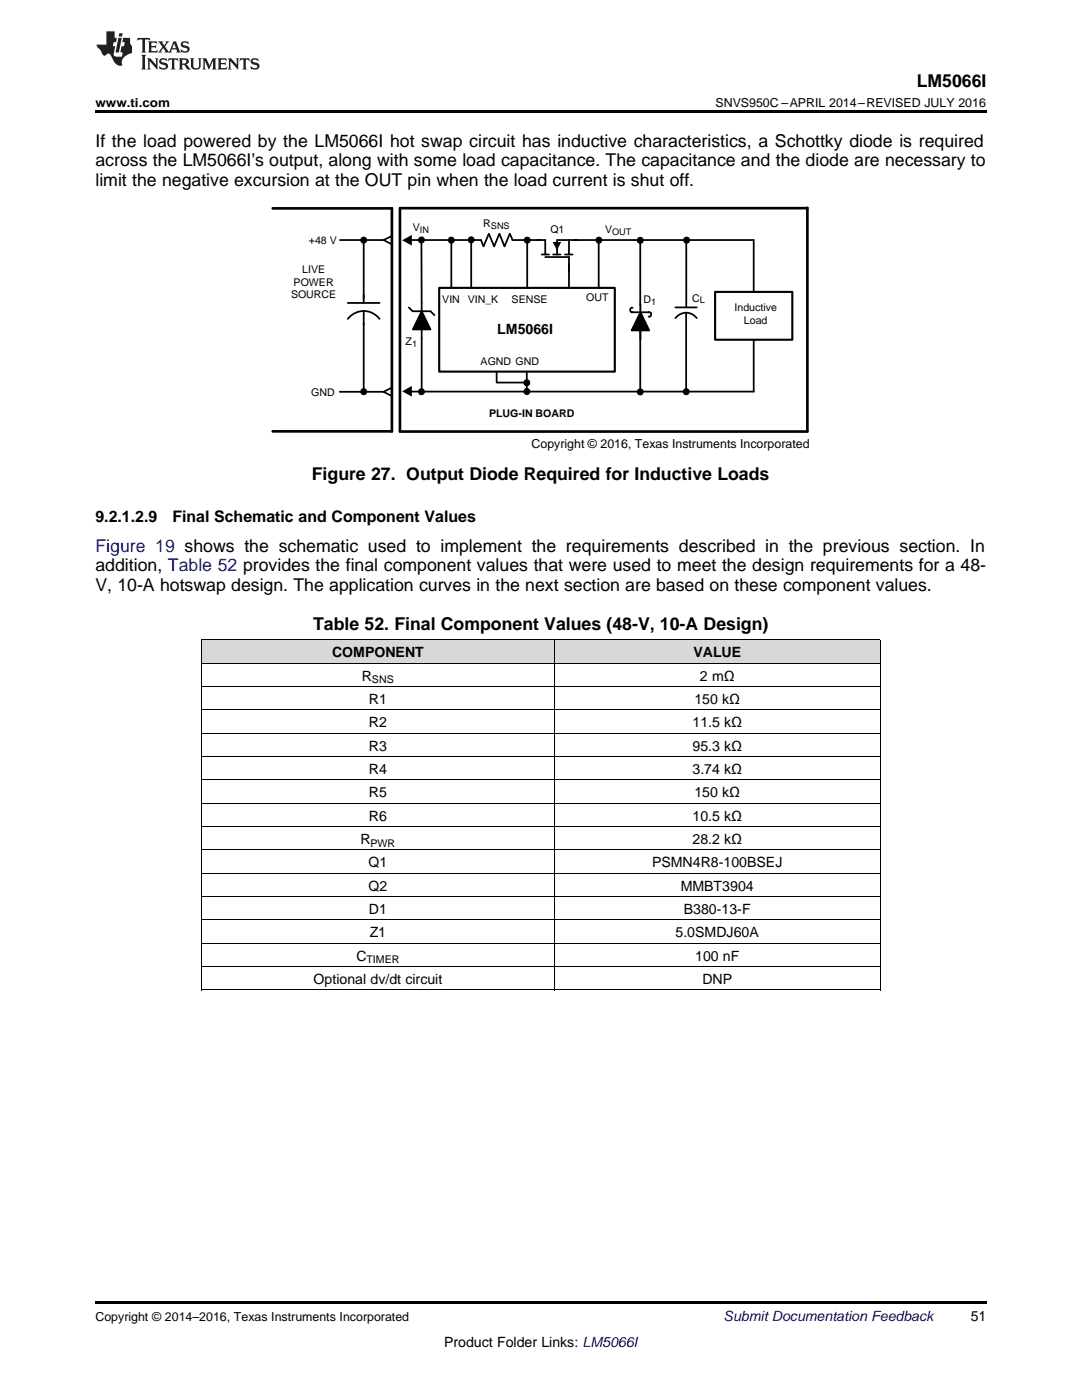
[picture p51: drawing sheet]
<svg xmlns="http://www.w3.org/2000/svg" width="216mm" height="279mm" viewBox="0 0 216 279" stroke-linecap="round" stroke-linejoin="round" font-family="sans-serif">
<defs><g id="words">
<g font-size="3.5">
<text x="182.9" y="17.3">LM5066I</text>
<text x="19" y="29.3">If the load powered by the LM5066I hot swap circuit has inductive characteristics, a Schottky diode is required</text>
<text x="19" y="33.2">across the LM5066I’s output, along with some load capacitance. The capacitance and the diode are necessary to</text>
<text x="19" y="37">limit the negative excursion at the OUT pin when the load current is shut off.</text>
<text x="62.2" y="95.8">Figure 27. Output Diode Required for Inductive Loads</text>
<text x="19" y="114.1">addition, Table 52 provides the final component values that were used to meet the design requirements for a 48-</text>
<text x="19" y="117.9">V, 10-A hotswap design. The application curves in the next section are based on these component values.</text>
<text x="62.5" y="125.7">Table 52. Final Component Values (48-V, 10-A Design)</text>
</g>
<text font-size="3.5" fill="#00f" x="19" y="110.2">Figure 19 shows the schematic used to implement the requirements described in the previous section. In</text>
<g font-size="3.2">
<text x="19" y="104.2">9.2.1.2.9</text>
<text x="34.4" y="104.2">Final Schematic and Component Values</text>
</g>
<g font-size="2.8">
<text x="99.2" y="66.7">LM5066I</text>
<text x="66.3" y="131.2">COMPONENT</text>
<text x="138.4" y="131.2">VALUE</text>
<text x="72.2" y="135.8">R</text>
<text x="139.7" y="135.8">2 mΩ</text>
<text x="73.6" y="140.5">R1</text>
<text x="138.6" y="140.5">150 kΩ</text>
<text x="73.6" y="145.1">R2</text>
<text x="73.6" y="149.8">R3</text>
<text x="138.2" y="145.1">11.5 kΩ</text>
<text x="138.2" y="149.8">95.3 kΩ</text>
<text x="73.6" y="154.4">R4</text>
<text x="138.2" y="154.4">3.74 kΩ</text>
<text x="73.6" y="159.1">R5</text>
<text x="138.6" y="159.1">150 kΩ</text>
<text x="73.6" y="163.8">R6</text>
<text x="138.2" y="163.8">10.5 kΩ</text>
<text x="71.9" y="168.4">R</text>
<text x="73.6" y="173.1">Q1</text>
<text x="130.1" y="173.1">PSMN4R8-100BSEJ</text>
<text x="138.2" y="168.4">28.2 kΩ</text>
<text x="73.6" y="177.7">Q2</text>
<text x="135.8" y="177.7">MMBT3904</text>
<text x="73.6" y="182.4">D1</text>
<text x="136.5" y="182.4">B380-13-F</text>
<text x="71.1" y="191.7">C</text>
<text x="73.8" y="187">Z1</text>
<text x="134.8" y="187">5.0SMDJ60A</text>
<text x="138.7" y="191.7">100 nF</text>
<text x="62.6" y="196.4">Optional dv/dt circuit</text>
<text x="140.2" y="196.4">DNP</text>
<text x="193.7" y="263.6">51</text>
<text x="88.6" y="268.9">Product Folder Links: LM5066I</text>
</g>
<text font-size="2.8" fill="#0000c8" x="144.4" y="263.6">Submit Documentation Feedback</text>
<g font-size="2.5">
<text x="19" y="21.4">www.ti.com</text>
<text x="142.8" y="21.4">SNVS950C –APRIL 2014–REVISED JULY 2016</text>
<text x="106.1" y="89.4">Copyright © 2016, Texas Instruments Incorporated</text>
<text x="19" y="263.6">Copyright © 2014–2016, Texas Instruments Incorporated</text>
</g>
<g font-size="2.1">
<text x="82.4" y="46.1">V</text>
<text x="96.4" y="45.3">R</text>
<text x="109.8" y="46.6">Q1</text>
<text x="120.7" y="46.6">V</text>
<text x="61.6" y="48.7">+48 V</text>
<text x="58.1" y="59.5">SOURCE</text>
<text x="58.6" y="57">POWER</text>
<text x="60.3" y="54.5">LIVE</text>
<text x="88.3" y="60.5">VIN</text>
<text x="93.3" y="60.4">VIN_K</text>
<text x="102.1" y="60.4">SENSE</text>
<text x="117" y="60.1">OUT</text>
<text x="128.4" y="60.4">D</text>
<text x="138.1" y="60.2">C</text>
<text x="146.6" y="62.1">Inductive</text>
<text x="148.4" y="64.7">Load</text>
<text x="80.9" y="68.9">Z</text>
<text x="95.9" y="72.9">AGND GND</text>
<text x="62.1" y="79">GND</text>
<text x="97.6" y="83.3">PLUG-IN BOARD</text>
<text x="74.2" y="136.4">SNS</text>
<text x="73.9" y="169">PWR</text>
<text x="73.1" y="192.3">TIMER</text>
</g>
<g font-size="1.8">
<text x="83.8" y="46.4">IN</text>
<text x="98" y="45.7">SNS</text>
<text x="122.2" y="47">OUT</text>
<text x="130" y="60.8">1</text>
<text x="139.6" y="60.6">L</text>
<text x="82.2" y="69.3">1</text>
</g>
</g></defs>
<g fill="#d8d8d8">
<path d="M40.2 127.8h44.7v4.6h-44.7z"/>
<path d="M84.9 127.8h25.7v4.6h-25.7z"/>
<path d="M110.6 127.8h65.1v4.6h-65.1z"/>
</g>
<path d="M40.2 197.6h.1zM110.5 197.6h.1zM175.6 197.6h.1zM19 259.7h177.8v.5h-177.8z" fill="#000"/>
<g fill="none" stroke="#000" stroke-width=".2">
<path d="M40.2 137h135.4M40.2 132.4h135.4M40.2 127.7h135.4M40.3 127.7v69.9M110.6 127.7v69.9M175.6 127.7v69.9M40.2 155.7h135.4M40.2 151h135.4M40.2 146.3h135.4M40.2 141.7h135.4M40.2 178.9h135.4M40.2 174.3h135.4"/>
<path d="M40.2 169.6h135.4M40.2 165h135.4M40.2 160.3h135.4M40.2 197.6h135.5M40.2 192.9h135.4M40.2 188.3h135.4M40.2 183.6h135.4"/>
</g>
<path d="M82 47.9h14l.5 1.3 1-2.6 1.1 2.6 1.1-2.6 1 2.6 1-2.6 .6 1.3M102.2 47.9h6.6v2.9M108.1 50.8h1.5M108.8 51.3h4.7v3M110.4 50.8h1.4M112.7 50.8h1.6M113.5 47.9v2.9M115.2 47.9h-4v2.9" fill="none" stroke="#000" stroke-width=".35"/>
<path d="M80.2 47.9l2-1v2.1zM110.3 48.3h1.7l-.9 1.7z" fill="#000"/>
<path d="M87.6 57.5h35.1v16.7h-35.1z" fill-rule="evenodd" fill="#fff"/>
<path d="M87.6 57.5h35.1v16.7h-35.1z" fill="none" stroke="#000" stroke-width=".42"/>
<path d="M90.1 48v9.5M105.2 47.9v9.6M113.5 52.7v4.8M119.5 47.9v9.6M136.9 47.9v13.4M105.1 74.2v4M136.9 62.4v15.8" fill="none" stroke="#000" stroke-width=".35"/>
<path d="M142.7 58.3h15.4v9.5h-15.4z" fill-rule="evenodd" fill="#fff"/>
<path d="M142.7 58.3h15.4v9.5h-15.4z" fill="none" stroke="#000" stroke-width=".42"/>
<g fill="none" stroke="#000" stroke-width=".35">
<path d="M67.8 47.9h8.7M72.6 47.9v12.6M76.5 47.9l1.6 .8M78.1 47.1l-1.6 .8M84.1 47.9v12.6M94 47.9v9.5M114.6 47.9h35.8M127.8 47.9v13M150.4 47.9v10.4M67.8 78.2h8.7M69.4 63.6a4 4 0 0 1 6.3 0M69.4 60.5h6.3"/>
<path d="M72.6 62.1v16.1M76.5 78.2l1.6 .8M78.1 77.4l-1.6 .8M81.6 61.4l.7 .7M82.4 62.1h3.5M84.1 62.1l1.8 3.6h-3.5zM84.1 60.6v17.6M85.9 62.1l.8 .8M99.1 74.2v2.1h6.1M126 62.3h3.6M126.2 61.4a.45 .45 0 0 0-.5 .5 .45 .45 0 0 0 .6 .4M127.8 65.7v12.5"/>
<path d="M127.8 62.3l1.8 3.6h-3.6zM127.8 60.8v7M129.4 62.3l.4 .1a.5 .5 0 0 1-.2 .8h-.2M134.8 63.5a2.66 2.66 0 0 1 4.2 0M134.8 61.4h4.2M150.4 67.8v10.4h-68.4"/>
</g>
<g fill="#000">
<path d="M80.2 78.1l2-1.1v2.1z"/>
<path d="M84.1 62.1l1.8 3.6h-3.5z" fill-rule="evenodd"/>
<path d="M127.8 62.3l1.8 3.6h-3.6z" fill-rule="evenodd"/>
<circle cx="72.6" cy="47.9" r=".6"/>
<circle cx="84.1" cy="47.9" r=".6"/>
<circle cx="90" cy="47.9" r=".6"/>
<circle cx="94" cy="47.9" r=".6"/>
<circle cx="105.2" cy="47.9" r=".6"/>
<circle cx="119.5" cy="47.9" r=".6"/>
<circle cx="127.7" cy="48" r=".6"/>
<circle cx="137" cy="47.9" r=".6"/>
<circle cx="72.6" cy="78.2" r=".6"/>
<circle cx="84.1" cy="78.2" r=".6"/>
<circle cx="105.1" cy="78.1" r=".6"/>
<circle cx="105.1" cy="76.4" r=".6"/>
<circle cx="127.7" cy="78.2" r=".6"/>
<circle cx="136.9" cy="78.2" r=".6"/>
</g>
<g fill="none" stroke="#000" stroke-width=".2">
<path d="M127.8 60.3v6.1"/>
<circle cx="72.6" cy="47.9" r=".6"/>
<circle cx="84.1" cy="47.9" r=".6"/>
<circle cx="90" cy="47.9" r=".6"/>
<circle cx="94" cy="47.9" r=".6"/>
<circle cx="105.2" cy="47.9" r=".6"/>
<circle cx="119.5" cy="47.9" r=".6"/>
<circle cx="127.7" cy="48" r=".6"/>
<circle cx="137" cy="47.9" r=".6"/>
<circle cx="72.6" cy="78.2" r=".6"/>
<circle cx="84.1" cy="78.2" r=".6"/>
<circle cx="105.1" cy="78.1" r=".6"/>
<circle cx="105.1" cy="76.4" r=".6"/>
<circle cx="127.7" cy="78.2" r=".6"/>
<circle cx="136.9" cy="78.2" r=".6"/>
</g>
<path d="M54.4 41.6h23.8M78.2 41.5v44.6h-23.8M79.8 41.5h81.3M161.1 41.5v44.6h-81.3v-44.6" fill="none" stroke="#000" stroke-width=".53"/>
<path d="M19 22h177.8v.5h-177.8z" fill="#000"/>
<g fill="#231f20">
<path d="M27.5 7.6l-.1 .5 .4-.2h.6v.1v2.1l-.2 .4h1l-.3-.4v-2.1l.1-.1h.5l.5 .2-.2-.5zM29.5 8.3l.2 .3v1.5l-.2 .4h1.8l.2-.6a1.04 1.04 0 0 1-1.3 .2v-.7h.6l.3 .2v-.6l-.3 .2h-.6v-.6l.8-.1 .4 .3-.2-.5zM31.5 8.3l.9 1.1-.9 1.1h.8l-.2-.2 .5-.7 .4 .7-.2 .2h1.5l-.1-.2 .1-.4h.9l.1 .4-.2 .2h1l-.3-.3-.7-1.9h-.5l-.9 2-.8-1 .9-1h-.8l.1 .3-.3 .5-.4-.6 .2-.2zM34.7 8.6l.4 1h-.7zM36.3 8.4a.63 .63 0 0 0-.2 .7 .63 .63 0 0 0 .6 .4l.6 .2 .1 .2a.75 .75 0 0 1-.7 .4 .75 .75 0 0 1-.6-.5l.1 .7 .1-.1a1.11 1.11 0 0 0 1.5-.6 1.13 1.13 0 0 0-1.2-.8l-.1-.4a1.04 1.04 0 0 1 1.2 .2l-.2-.5-.1 .1-.5-.2zM28.2 10.9l.2 .4v2.2l-.2 .4h1l-.3-.4v-2.2l.3-.4zM29.3 11.6l.3 .4v1.5l-.3 .4h.8l-.2-.4v-1.3l1.5 1.7v-1.9l.2-.4h-.7l.2 .4v.9l-1.1-1.3zM32 11.8a.62 .62 0 0 0-.2 .7 .62 .62 0 0 0 .6 .4l.6 .1 .1 .3a.76 .76 0 0 1-.7 .3 .76 .76 0 0 1-.6-.4l.1 .7 .1-.1a1.11 1.11 0 0 0 1.5-.6 1.13 1.13 0 0 0-1.2-.8l-.1-.4a1.04 1.04 0 0 1 1.2 .2l-.2-.6-.1 .1-.5-.1zM33.7 11.6l-.2 .6a.61 .61 0 0 1 .8-.3v1.6l-.2 .4h.9l-.2-.4v-1.6a.63 .63 0 0 1 .8 .3l-.2-.6zM35.6 11.6l.3 .4v1.5l-.3 .4h1l-.2-.2v-.8l.5 .2a.76 .76 0 0 0 1.2 .7l-1-1a.58 .58 0 0 0 .6-.5 .58 .58 0 0 0-.5-.6zM36.4 11.9h.1a.45 .45 0 0 1 .5 .1 .45 .45 0 0 1 .1 .5l-.7 .2zM37.9 11.6l.2 .2a2.17 2.17 0 0 0 .3 1.9 .99 .99 0 0 0 1.6-.6v-1.1l.2-.4h-.7l.2 .2a1.92 1.92 0 0 1-.2 1.8 .6 .6 0 0 1-.9-.5v-1.1l.2-.4zM40.4 11.6l.2 .4v1.5l-.2 .4h.7l-.2-.4v-1.4l.8 1.8 .8-1.8v1.4l-.2 .4h.9l-.2-.4v-1.5l.2-.4h-.8l-.6 1.5-.6-1.5zM43.4 11.6l.2 .4v1.5l-.2 .4h1.8l.2-.6a1.04 1.04 0 0 1-1.3 .1v-.6h.5l.4 .2v-.6l-.4 .2h-.5v-.7h.8l.3 .3-.1-.6zM45.5 11.6l.2 .4v1.5l-.2 .4h.7l-.2-.4v-1.3l1.5 1.7v-1.9l.2-.4h-.7l.2 .4v.9l-1.1-1.3zM47.9 11.6l-.1 .6a.61 .61 0 0 1 .8-.3v1.6l-.3 .4h1l-.3-.4 .1-1.6a.63 .63 0 0 1 .7 .3l-.1-.6zM50.2 11.8a.62 .62 0 0 0-.2 .7 .62 .62 0 0 0 .6 .4l.6 .1 .2 .3a.76 .76 0 0 1-.8 .3 .76 .76 0 0 1-.6-.4l.1 .7 .2-.1a1.11 1.11 0 0 0 1.5-.6 1.13 1.13 0 0 0-1.3-.8l-.1-.4a1.04 1.04 0 0 1 1.2 .2l-.1-.6-.2 .1-.5-.1z"/>
<path d="M21.2 6.3v2.6h-1.9l.1 .4 .7 .9a.91 .91 0 0 0 1 .8 .56 .56 0 0 1 .5-.3 .56 .56 0 0 1 .5 .3l.4 .8a1.53 1.53 0 0 0 1.9 1.2 1.54 1.54 0 0 1 1-2.1l.9-.3v-1.4a1.52 1.52 0 0 1-.3-1.6h-1.4l-.2 .8h.5l-.2 .8h-.4l-.2 1v.2l.4 .1-.2 .8a1.93 1.93 0 0 1-1.6-.3l.3-1.8h-.5l.2-.8h.4l.2-.8h-.4v-1.3zM23.6 7.6l-.6 2.9h.7l.6-2.9zM23.8 6.6l-.1 .7h.6l.2-.7z"/>
</g>
<use href="#words"/>
</svg>
